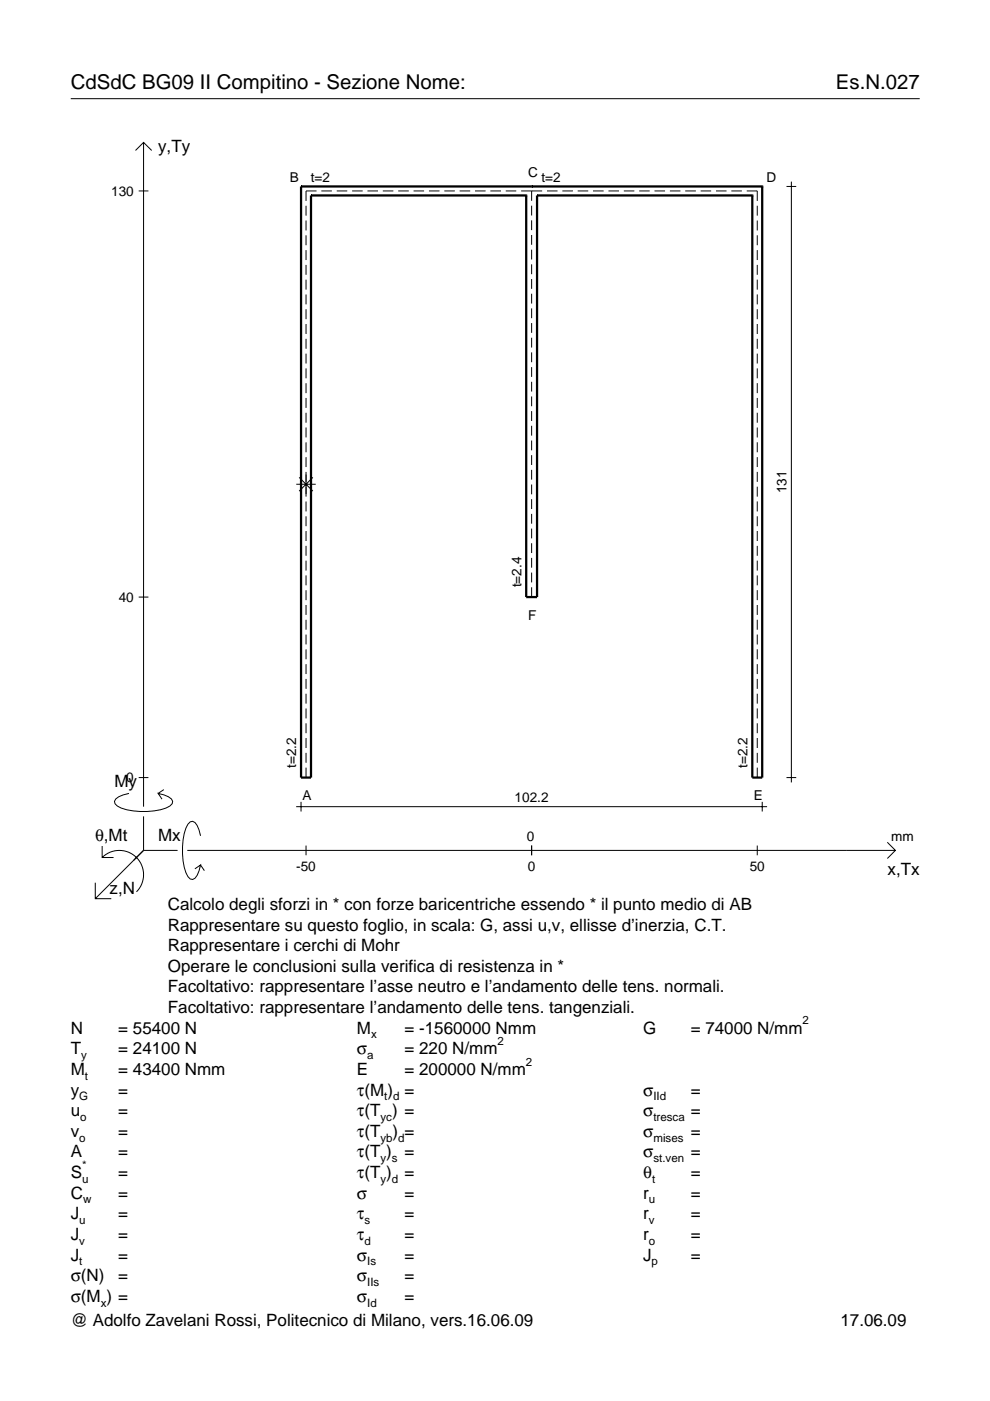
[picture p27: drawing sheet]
<svg xmlns="http://www.w3.org/2000/svg" width="210mm" height="297mm" viewBox="0 0 210 297" stroke-linecap="round" stroke-linejoin="round" font-family="sans-serif">
<defs><g id="words">
<g font-size="4.3">
<text x="15" y="18.9">CdSdC BG09 II Compitino - Sezione Nome:</text>
<text x="177.2" y="18.9">Es.N.027</text>
</g>
<g font-size="3.6">
<text x="33.5" y="32.3">y,Ty</text>
<text x="24.3" y="166.9">My</text>
<text x="20.1" y="178.2">θ,Mt</text>
<text x="33.5" y="178.2">Mx</text>
<text x="188.2" y="185.5">x,Tx</text>
<text x="23.2" y="189.6">z,N</text>
<text x="35.6" y="192.9">Calcolo degli sforzi in * con forze baricentriche essendo * il punto medio di AB</text>
<text x="35.6" y="197.3">Rappresentare su questo foglio, in scala: G, assi u,v, ellisse d’inerzia, C.T.</text>
<text x="35.6" y="201.7">Rappresentare i cerchi di Mohr</text>
<text x="35.6" y="206">Operare le conclusioni sulla verifica di resistenza in *</text>
<text x="35.6" y="210.4">Facoltativo: rappresentare l’asse neutro e l’andamento delle tens. normali.</text>
<text x="35.6" y="214.8">Facoltativo: rappresentare l’andamento delle tens. tangenziali.</text>
<text x="15" y="219.2">N</text>
<text x="25.1" y="219.2">= 55400 N</text>
<text x="75.7" y="219.2">M</text>
<text x="85.8" y="219.2">= -1560000 Nmm</text>
<text x="136.4" y="219.2">G</text>
<text x="146.5" y="219.2">= 74000 N/mm</text>
<text x="15" y="223.5">T</text>
<text x="15" y="227.9">M</text>
<text x="25.1" y="223.5">= 24100 N</text>
<text x="25.1" y="227.9">= 43400 Nmm</text>
<text x="75.7" y="223.5">σ</text>
<text x="75.7" y="227.9">E</text>
<text x="85.8" y="223.5">= 220 N/mm</text>
<text x="85.8" y="227.9">= 200000 N/mm</text>
<text x="15" y="232.3">y</text>
<text x="25.1" y="232.3">=</text>
<text x="75.7" y="232.3">τ(M ) =</text>
<text x="136.4" y="232.3">σ</text>
<text x="146.5" y="232.3">=</text>
<text x="15" y="236.7">u</text>
<text x="25.1" y="236.7">=</text>
<text x="75.7" y="236.7">τ(T ) =</text>
<text x="136.4" y="236.7">σ</text>
<text x="146.5" y="236.7">=</text>
<text x="15" y="241">v</text>
<text x="15" y="245.4">A</text>
<text x="25.1" y="241">=</text>
<text x="25.1" y="245.4">=</text>
<text x="75.7" y="241">τ(T</text>
<text x="75.7" y="245.4">τ(T )</text>
<text x="83.3" y="241">) =</text>
<text x="85.8" y="245.4">=</text>
<text x="136.4" y="241">σ</text>
<text x="136.4" y="245.4">σ</text>
<text x="146.5" y="241">=</text>
<text x="146.5" y="245.4">=</text>
<text x="15" y="249.8">S</text>
<text x="25.1" y="249.8">=</text>
<text x="75.7" y="249.8">τ(T )</text>
<text x="85.8" y="249.8">=</text>
<text x="136.4" y="249.8">θ</text>
<text x="146.5" y="249.8">=</text>
<text x="15" y="254.2">C</text>
<text x="25.1" y="254.2">=</text>
<text x="75.7" y="254.2">σ</text>
<text x="85.8" y="254.2">=</text>
<text x="136.4" y="254.2">r</text>
<text x="146.5" y="254.2">=</text>
<text x="15" y="258.5">J</text>
<text x="15" y="262.9">J</text>
<text x="25.1" y="258.5">=</text>
<text x="25.1" y="262.9">=</text>
<text x="75.7" y="258.5">τ</text>
<text x="75.7" y="262.9">τ</text>
<text x="85.8" y="258.5">=</text>
<text x="85.8" y="262.9">=</text>
<text x="136.4" y="258.5">r</text>
<text x="136.4" y="262.9">r</text>
<text x="146.5" y="258.5">=</text>
<text x="146.5" y="262.9">=</text>
<text x="15" y="267.3">J</text>
<text x="25.1" y="267.3">=</text>
<text x="75.7" y="267.3">σ</text>
<text x="85.8" y="267.3">=</text>
<text x="136.4" y="267.3">J</text>
<text x="146.5" y="267.3">=</text>
<text x="15" y="271.7">σ(N)</text>
<text x="25.1" y="271.7">=</text>
<text x="75.7" y="271.7">σ</text>
<text x="85.8" y="271.7">=</text>
<text x="15" y="276">σ(M ) =</text>
<text x="15" y="281.2">@ Adolfo Zavelani Rossi, Politecnico di Milano, vers.16.06.09</text>
<text x="75.7" y="276">σ</text>
<text x="85.8" y="276">=</text>
<text x="178.2" y="281.2">17.06.09</text>
</g>
<g font-size="2.9">
<text x="23.6" y="41.5">130</text>
<text x="61.4" y="38.7">B</text>
<text x="65.9" y="38.5">t=2</text>
<text x="112" y="37.4">C</text>
<text x="114.8" y="38.5">t=2</text>
<text x="162.5" y="38.7">D</text>
<text x="166.8" y="104.6" transform="rotate(-90 166.8 104.6)">131</text>
<text x="110.5" y="124.5" transform="rotate(-90 110.5 124.5)">t=2.4</text>
<text x="25.2" y="127.6">40</text>
<text x="112" y="131.4">F</text>
<text x="26.8" y="165.9">0</text>
<text x="62.8" y="162.8" transform="rotate(-90 62.8 162.8)">t=2.2</text>
<text x="158.5" y="162.8" transform="rotate(-90 158.5 162.8)">t=2.2</text>
<text x="64.1" y="169.6">A</text>
<text x="109.1" y="170">102.2</text>
<text x="159.8" y="169.6">E</text>
<text x="111.7" y="178.2">0</text>
<text x="189" y="178.2">mm</text>
<text x="62.8" y="184.7">-50</text>
<text x="111.9" y="184.7">0</text>
<text x="159" y="184.7">50</text>
</g>
<g font-size="2.4">
<text x="78.7" y="220.2">x</text>
<text x="105.5" y="221.5">2</text>
<text x="170.2" y="217.2">2</text>
<text x="17.2" y="224.5">y</text>
<text x="77.9" y="224.5">a</text>
<text x="111.5" y="225.9">2</text>
<text x="16.8" y="233.3">G</text>
<text x="18" y="228.9">t</text>
<text x="81.5" y="233.3">t d</text>
<text x="138.5" y="233.3">IId</text>
<text x="17" y="237.7">o</text>
<text x="80.7" y="237.7">yc</text>
<text x="138.5" y="237.7">tresca</text>
<text x="16.8" y="242">o</text>
<text x="80.7" y="242">yb d</text>
<text x="138.5" y="242">mises</text>
<text x="17.4" y="250.8">u</text>
<text x="17.4" y="247.8">*</text>
<text x="80.7" y="246.4">y s</text>
<text x="80.7" y="250.8">y d</text>
<text x="138.2" y="250.8">t</text>
<text x="138.5" y="246.4">st.ven</text>
<text x="17.6" y="255.2">w</text>
<text x="137.6" y="255.2">u</text>
<text x="16.8" y="259.5">u</text>
<text x="16.8" y="263.9">v</text>
<text x="77.3" y="259.5">s</text>
<text x="77.3" y="263.9">d</text>
<text x="137.6" y="259.5">v</text>
<text x="137.6" y="263.9">o</text>
<text x="16.8" y="268.3">t</text>
<text x="77.9" y="268.3">Is</text>
<text x="138.2" y="268.3">p</text>
<text x="77.9" y="272.7">IIs</text>
<text x="21.4" y="277">x</text>
<text x="77.9" y="277">Id</text>
</g>
</g></defs>
<g fill="none" stroke="#000" stroke-width=".21">
<path d="M15 20.9h180M28.7 31.9l1.7-1.7 1.8 1.7M30.4 30.2v140.8M166.8 39.5h2M167.8 38.5v127.4M29.4 40.5h2.1M64.9 43.6v2.1M64.9 46.8v2.1M64.9 49.9v2.1M64.9 53v2.1M64.9 56.2v2.1M64.9 59.3v2.1"/>
<path d="M67.1 40.5h-2.2v2.1M68.1 40.5h2.3M71.4 40.5h2.2M74.7 40.5h2.2M77.9 40.5h2.2M81.2 40.5h2.2M84.4 40.5h2.3M87.7 40.5h2.2M90.9 40.5h2.3M94.2 40.5h2.2M97.5 40.5h2.2M100.7 40.5h2.2"/>
<path d="M104 40.5h2.2M107.2 40.5h2.3M110.5 40.5h4.4M112.7 40.5v2.1M112.7 43.6v2.1M112.7 46.7v2.1M112.7 49.8v2.1M112.7 52.9v2.1M112.7 56v2.1M112.7 59.2v2M116 40.5h2.2M119.2 40.5h2.3"/>
<path d="M122.5 40.5h2.2M125.7 40.5h2.3M129 40.5h2.2M132.3 40.5h2.2M135.5 40.5h2.2M138.8 40.5h2.2M142 40.5h2.3M145.3 40.5h2.2M148.6 40.5h2.2M151.8 40.5h2.2M155.1 40.5h2.2M158.3 40.5h2.3v2.1"/>
<path d="M160.6 43.6v2.1M160.6 46.8v2.1M160.6 49.9v2.1M160.6 53v2.1M160.6 56.2v2.1M160.6 59.3v2.1M64.9 62.4v2.1M64.9 65.6v2.1M64.9 68.7v2.1M64.9 71.8v2.1M64.9 75v2.1M64.9 78.1v2.1"/>
<path d="M112.7 62.3v2.1M112.7 65.4v2.1M112.7 68.5v2.1M112.7 71.6v2.1M112.7 74.7v2.1M112.7 77.8v2.1M160.6 62.4v2.1M160.6 65.6v2.1M160.6 68.7v2.1M160.6 71.8v2.1M160.6 75v2.1M160.6 78.1v2.1"/>
<path d="M64.9 81.2v2.2M64.9 84.4v2.1M64.9 87.5v2.1M64.9 90.6v2.2M64.9 93.8v2.1M64.9 96.9v2.1M112.7 80.9v2.1M112.7 84.1v2M112.7 87.2v2.1M112.7 90.3v2.1M112.7 93.4v2.1M112.7 96.5v2.1"/>
<path d="M112.7 99.6v2.1M160.6 81.2v2.2M160.6 84.4v2.1M160.6 87.5v2.1M160.6 90.6v2.2M160.6 93.8v2.1M160.6 96.9v2.1M62.8 102.7h4.1M63.4 101.2l2.9 2.9M64.9 100.1v5.2M64.9 106.3v2.1M64.9 109.5v2.1"/>
<path d="M64.9 112.6v2.1M64.9 115.7v2.1M64.9 118.9v2.1M66.3 101.2l-2.9 2.9M112.7 102.7v2.1M112.7 105.8v2.1M112.7 109v2M112.7 112.1v2M112.7 115.2v2.1M112.7 118.3v2.1M160.6 100.1v2.1M160.6 103.2v2.1"/>
<path d="M160.6 106.3v2.1M160.6 109.5v2.1M160.6 112.6v2.1M160.6 115.7v2.1M160.6 118.9v2.1M29.4 126.6h2.1M64.9 122v2.1M64.9 125.1v2.1M64.9 128.3v2.1M64.9 131.4v2.1M64.9 134.5v2.1M64.9 137.7v2.1"/>
<path d="M112.7 121.4v2.1M112.7 124.5v2.1M160.6 122v2.1M160.6 125.1v2.1M160.6 128.3v2.1M160.6 131.4v2.1M160.6 134.5v2.1M160.6 137.7v2.1M64.9 140.8v2.1M64.9 143.9v2.2M64.9 147.1v2.1M64.9 150.2v2.1"/>
<path d="M64.9 153.4v2.1M64.9 156.5v2.1M64.9 159.6v2.1M160.6 140.8v2.1M160.6 143.9v2.2M160.6 147.1v2.1M160.6 150.2v2.1M160.6 153.4v2.1M160.6 156.5v2.1M160.6 159.6v2.1M21.7 179.4v2.4h2.4M27.3 168.2a3.6 3.6 0 0 0-3 1.7l.1 .5a5.6 5.6 0 0 0 3.8 1.5 13.4 13.4 0 0 0 7.8-1l.5-.5 .1-.5a3.6 3.6 0 0 0-3.1-1.7l.8 1.2"/>
<path d="M29.4 164.9h2.1M30.4 173.1v7.2M34.7 167.4l-1.2 .8M42.5 177.2a3.6 3.6 0 0 0-1.7-3.1l-.5 .2a5.7 5.7 0 0 0-1.5 3.7 13.3 13.3 0 0 0 1 7.9l.5 .5 .5 .1a3.6 3.6 0 0 0 1.7-3.1l-1.2 .8M62.8 171h99.8M63.8 170v2.1M64.9 162.8v2.1M64.9 179.3v2M112.7 179.3v2M160.6 162.8v2.1M160.6 179.3v2M161.6 170v2.1"/>
<path d="M166.8 164.9h2M188.1 178.6l1.7 1.7-1.7 1.7M20.2 187.2v3.3h3.4M21.7 181.8a5.1 5.1 0 0 1 7.2 0 5.1 5.1 0 0 1 0 7.3M30.4 180.3l-10.2 10.2M30.4 180.3h7.2M39.7 180.3h150.1M42.5 183.4l.8 1.2"/>
</g>
<g fill="none" stroke="#000" stroke-width=".48">
<path d="M63.8 39.5h.1M63.8 39.5v125.4h2.1v-123.5M63.8 39.5h97.8M112.7 39.5h.1M161.6 39.5h.1M161.6 39.5v125.4h-2.1v-123.5M65.9 41.4h.1M65.9 41.4h45.7M111.6 41.4h.1M111.6 41.4v85.2h2.3v-85.2M113.9 41.4h.1M113.9 41.4h45.6"/>
<path d="M159.5 41.4h.1"/>
</g>
<use href="#words"/>
</svg>
